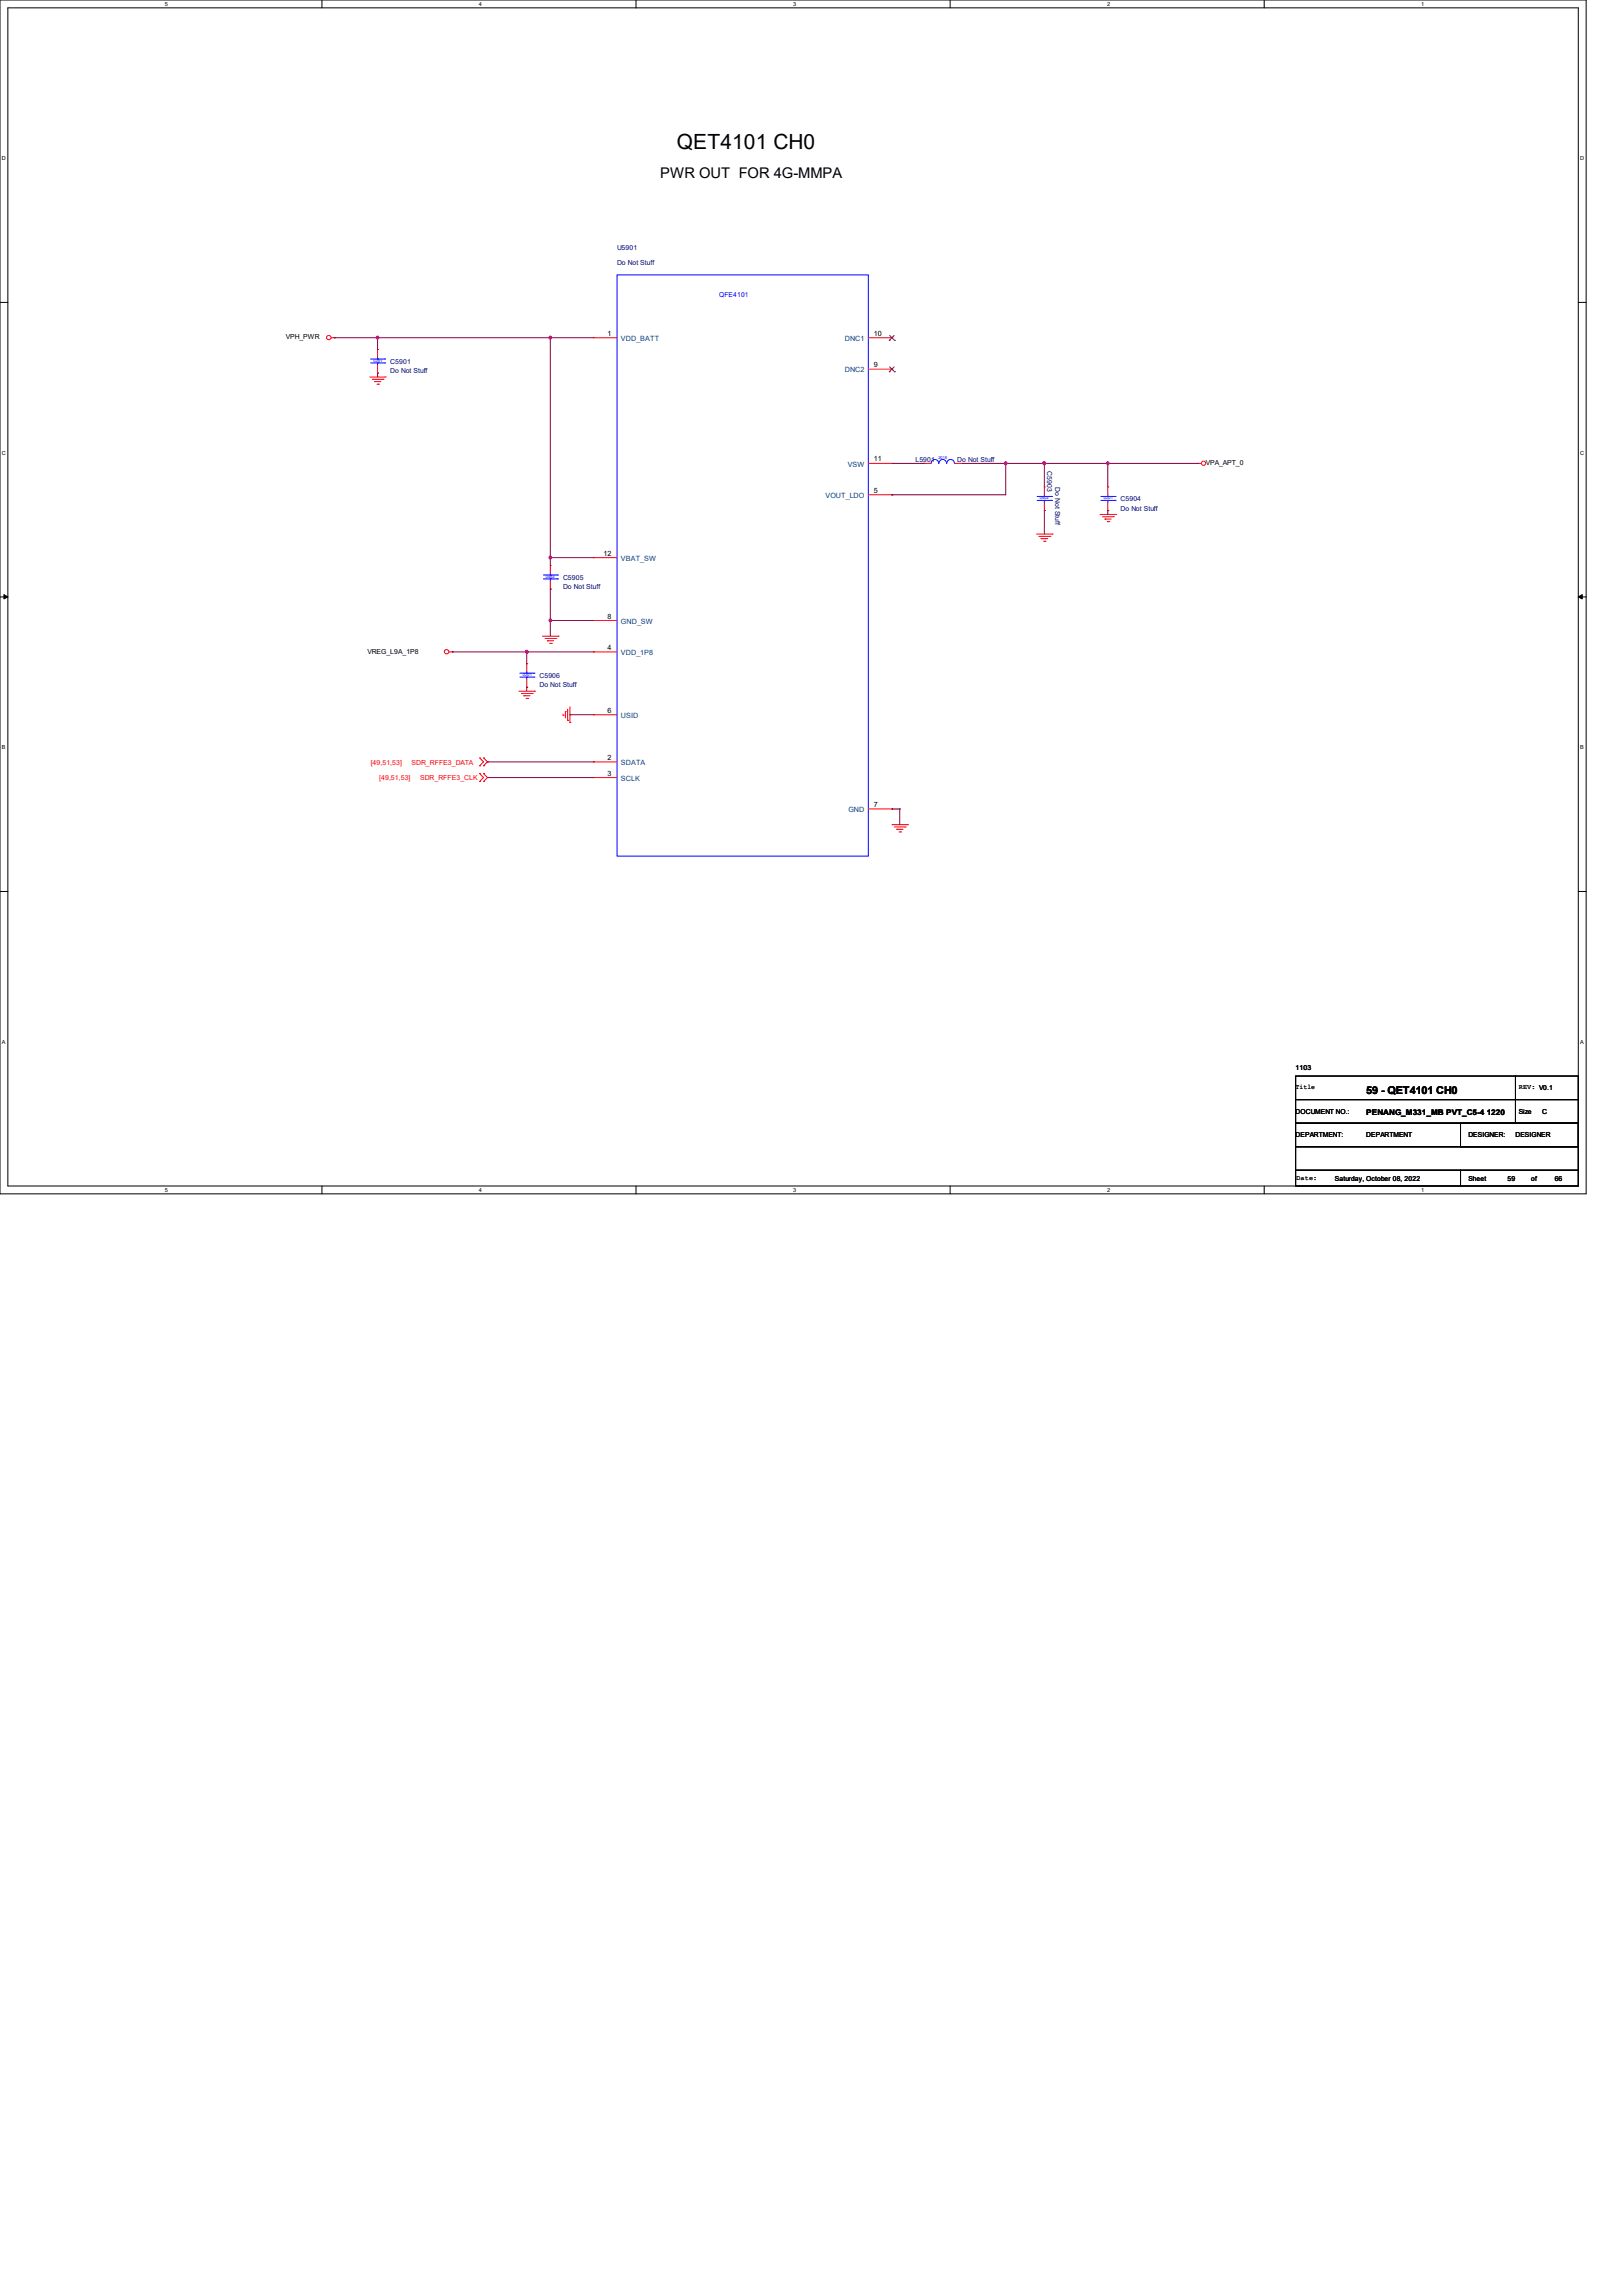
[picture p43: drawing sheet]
<svg xmlns="http://www.w3.org/2000/svg" width="210mm" height="297mm" viewBox="0 0 210 297" stroke-linecap="round" stroke-linejoin="round" font-family="sans-serif">
<defs><g id="words">
<text font-size="2.7" x="87.6" y="19.2">QET4101 CH0</text>
<text font-size="1.9" x="85.4" y="23">PWR OUT FOR 4G-MMPA</text>
<text font-size="1.4" x="176.8" y="141.5">59 - QET4101 CH0</text>
<text font-size="1" x="176.8" y="144.2">PENANG_M331_MB PVT_C5-4 1220</text>
<g font-size=".9" fill="#000080">
<text x="79.8" y="32.3">U5901</text>
<text x="79.8" y="34.3">Do Not Stuff</text>
<text x="50.5" y="47">C5901</text>
<text x="50.5" y="48.3">Do Not Stuff</text>
<text x="118.4" y="59.8">L5901</text>
<text x="123.9" y="59.8">Do Not Stuff</text>
<text x="135.5" y="61" transform="rotate(90 135.5 61)">C5903</text>
<text x="136.5" y="63" transform="rotate(90 136.5 63)">Do Not Stuff</text>
<text x="145" y="64.8">C5904</text>
<text x="145" y="66">Do Not Stuff</text>
<text x="72.9" y="75">C5905</text>
<text x="72.9" y="76.2">Do Not Stuff</text>
<text x="69.8" y="87.7">C5906</text>
<text x="69.8" y="88.9">Do Not Stuff</text>
</g>
<text font-size=".9" fill="#00f" x="93" y="38.4">QFE4101</text>
<g font-size=".9">
<text x="37" y="43.9">VPH_PWR</text>
<text x="78.6" y="43.4">1</text>
<text x="113.1" y="47.5">9</text>
<text x="113.1" y="43.4">10</text>
<text x="113.1" y="59.7">11</text>
<text x="113.1" y="63.8">5</text>
<text x="156" y="60.2">VPA_APT_0</text>
<text x="78.1" y="71.9">12</text>
<text x="78.6" y="80">8</text>
<text x="47.5" y="84.5">VREG_L9A_1P8</text>
<text x="78.6" y="84.1">4</text>
<text x="78.6" y="92.2">6</text>
<text x="78.6" y="98.3">2</text>
<text x="78.6" y="100.3">3</text>
<text x="113.1" y="104.4">7</text>
<text x="167.6" y="140.9">Title</text>
<text x="167.6" y="138.5">1103</text>
<text x="196.5" y="140.9">REV: V0.1</text>
<text x="167.6" y="144.1">DOCUMENT NO.:</text>
<text x="167.6" y="147.1">DEPARTMENT:</text>
<text x="176.8" y="147.1">DEPARTMENT</text>
<text x="190" y="147.1">DESIGNER:</text>
<text x="196.1" y="147.1">DESIGNER</text>
<text x="196.5" y="144.1">Size</text>
<text x="199.6" y="144.1">C</text>
<text x="167.7" y="152.7">Date:</text>
<text x="172.7" y="152.8">Saturday, October 08, 2022</text>
<text x="190" y="152.8">Sheet</text>
<text x="195.1" y="152.8">59</text>
<text x="198.1" y="152.8">of</text>
<text x="201.2" y="152.8">66</text>
</g>
<g font-size=".9" fill="#004080">
<text x="80.3" y="44.1">VDD_BATT</text>
<text x="109.3" y="44.1">DNC1</text>
<text x="109.3" y="48.2">DNC2</text>
<text x="106.8" y="64.4">VOUT_LDO</text>
<text x="109.7" y="60.4">VSW</text>
<text x="80.3" y="72.6">VBAT_SW</text>
<text x="80.3" y="80.7">GND_SW</text>
<text x="80.3" y="84.8">VDD_1P8</text>
<text x="80.3" y="92.9">USID</text>
<text x="80.3" y="99">SDATA</text>
<text x="80.3" y="101">SCLK</text>
<text x="109.8" y="105.1">GND</text>
</g>
<g font-size=".9" fill="#f00">
<text x="48" y="98.9">[49,51,53]</text>
<text x="49.1" y="100.9">[49,51,53]</text>
<text x="53.3" y="98.9">SDR_RFFE3_DATA</text>
<text x="54.4" y="100.9">SDR_RFFE3_CLK</text>
</g>
<g font-size=".7">
<text x="21.3" y=".8">5</text>
<text x="62" y=".8">4</text>
<text x="102.6" y=".8">3</text>
<text x="143.3" y=".8">2</text>
<text x="183.9" y=".8">1</text>
<text x=".3" y="20.7">D</text>
<text x="204.5" y="20.7">D</text>
<text x=".3" y="58.8">C</text>
<text x="204.5" y="58.8">C</text>
<text x=".3" y="96.9">B</text>
<text x="204.5" y="96.9">B</text>
<text x=".3" y="135">A</text>
<text x="204.5" y="135">A</text>
<text x="21.3" y="154.2">5</text>
<text x="62" y="154.2">4</text>
<text x="102.6" y="154.2">3</text>
<text x="143.3" y="154.2">2</text>
<text x="183.9" y="154.2">1</text>
</g>
<g font-size=".5" fill="#00f">
<text x="48.3" y="46.8">0201</text>
<text x="121.4" y="59.4">2016</text>
<text x="134.5" y="64.6">0402</text>
<text x="142.8" y="64.6">0201</text>
<text x="70.6" y="74.8">0402</text>
<text x="67.6" y="87.5">0201</text>
</g>
</g></defs>
<g fill="none" stroke="#000" stroke-width=".13">
<path d="M0 0h205.2v154.4h-205.2zM1 1h203.2v152.4h-203.2zM41.7 0v1M82.3 0v1M122.9 0v1M163.6 0v1M0 39.1h1M204.2 39.1h1M0 77.2h1M.5 76.9l.5 .3-.5 .3zM204.2 77.2l.5-.3v.6zM204.2 77.2h1"/>
<path d="M0 115.3h1M204.2 115.3h1M167.6 139.2h28.5v3h-28.5zM196.1 139.2h8.1v3h-8.1zM41.7 153.4v1M82.3 153.4v1M122.9 153.4v1M163.6 153.4v1M167.6 151.4h21.4v2h-21.4zM167.6 148.3h36.6v3.1h-36.6zM167.6 145.3h36.6v3h-36.6zM167.6 142.2h28.5v3.1h-28.5z"/>
<path d="M189 151.4h15.2v2h-15.2zM189 145.3h15.2v3h-15.2zM196.1 142.2h8.1v3.1h-8.1z"/>
</g>
<path d="M.5 76.9l.5 .3-.5 .3zM204.2 77.2l.5-.3v.6z" fill="#000"/>
<g fill="none" stroke="#f00" stroke-width=".13">
<path d="M42.9 43.7h.4M43.3 43.7h.1M47.8 48.8h2.1M48.2 49.1h1.4M48.5 49.4h.8M48.5 49.4h.1M48.8 49.7h.2M48.9 45.2h.1M48.9 48.3h.1M48.9 45.2v1M48.9 47.2v1.1M49 49.7h.1"/>
<path d="M49.6 49.1h.1M49.9 48.8h.1M76.8 43.7h.1M76.8 43.7h3M112.4 43.7h3M112.4 59.9h3M112.4 47.8h3M115.4 47.8h.1M115.4 43.7h.1M115.4 59.9h.1M119.5 59.9h1M119.5 59.9h.1"/>
<path d="M123.5 59.9h1M124.5 59.9h.1M155 59.9h.1M155 59.9h.4M71.2 73.2h.1M71.2 76.2h.1M71.2 73.2v1M71.2 75.2v1M76.8 72.1h.1M76.8 72.1h3M112.4 64h3M115.4 64h.1"/>
<path d="M134.1 69.1h2M134.4 69.4h1.4M134.7 69.7h.9M134.7 69.7h.1M135 70h.2M135.1 63h.1M135.1 66h.1M135.1 63v1M135.1 65v1M135.2 70h.1M135.8 69.4h.1M136.1 69.1h.1"/>
<path d="M142.3 66.5h2.1M142.7 66.8h1.4M143 67.1h.8M143 67.1h.1M143.3 67.5h.2M143.3 63h.1M143.3 66h.1M143.3 63v1M143.3 65v1M143.5 67.5h.1M144.1 66.8h.1M144.4 66.5h.1"/>
<path d="M58.1 84.3h.4M58.5 84.3h.1M62.1 99.1h.1M62.1 98h.1M62.1 98l.5 .6-.5 .5M62.6 98h.1M62.6 99.1h.1M62.6 98l.5 .6-.5 .5M67.1 89.4h2.1M67.5 89.7h1.4M67.8 90h.8M67.8 90h.1"/>
<path d="M68.1 90.3h.2M68.2 85.9h.1M68.2 88.9h.1M68.2 85.9v1M68.2 87.9v1M68.3 90.3h.1M68.9 89.7h.1M69.2 89.4h.1M70.2 82.3h2M70.5 82.6h1.4M70.8 82.9h.8M70.8 82.9h.1"/>
<path d="M71.1 83.2h.2M71.3 83.2h.1M71.9 82.6h.1M72.2 82.3h.1M72.9 92.5h.1M72.9 92.4v.1M73.2 92h.1M73.2 92v.9M73.4 93.2h.1M73.4 91.7v1.5M73.7 93.5h.1M73.7 91.4v2.1"/>
<path d="M76.8 84.3h.1M76.8 92.5h.1M76.8 98.6h.1M76.8 80.3h.1M76.8 84.3h3M76.8 92.5h3M76.8 98.6h3M76.8 80.3h3M62.1 101.1h.1M62.1 100.1h.1M62.1 100.1l.5 .5-.5 .5M62.6 100.1h.1"/>
<path d="M62.6 101.1h.1M62.6 100.1l.5 .5-.5 .5M76.8 100.6h.1M76.8 100.6h3M112.4 104.6h3M115.4 104.6h.1M115.4 106.7h2M115.7 107h1.4M116 107.3h.8M116 107.3h.1M116.3 107.6h.2M116.5 107.6h.1"/>
<path d="M117.1 107h.1M117.4 106.7h.1"/>
<circle cx="42.6" cy="43.7" r=".29"/>
<circle cx="155.7" cy="59.9" r=".28"/>
<circle cx="57.8" cy="84.3" r=".29"/>
</g>
<g fill="none" stroke="#00f" stroke-width=".13">
<path d="M79.8 35.6h32.6v75.1h-32.6zM48 46.9h1.8M48 46.4h1.8M48.9 46.4h.1M48.9 46.9h.1M48.9 46.2v.2M48.9 46.9v.3M49.8 46.9h.1M49.8 46.4h.1M121.5 59.9a.49 .49 0 0 0-.5-.5 .49 .49 0 0 0-.5 .5M122.5 59.9a.49 .49 0 0 0-.5-.5 .49 .49 0 0 0-.5 .5M123.5 59.9a.49 .49 0 0 0-.5-.5 .49 .49 0 0 0-.5 .5"/>
<path d="M70.3 74.9h1.8M70.3 74.4h1.8M71.2 74.4h.1M71.2 74.9h.1M71.2 74.2v.2M71.2 74.9v.3M72.1 74.9h.1M72.1 74.4h.1M134.2 64.7h1.9M134.2 64.2h1.9M135.1 64.2h.1M135.1 64.7h.1"/>
<path d="M135.1 64v.2M135.1 64.7v.3M136.1 64.7h.1M136.1 64.2h.1M142.5 64.7h1.8M142.5 64.2h1.8M143.3 64.2h.1M143.3 64.7h.1M143.3 64v.2M143.3 64.7v.3M144.3 64.7h.1M144.3 64.2h.1"/>
<path d="M67.3 87.6h1.8M67.3 87.1h1.8M68.2 87.1h.1M68.2 87.6h.1M68.2 86.9v.2M68.2 87.6v.3M69.1 87.6h.1M69.1 87.1h.1"/>
</g>
<path d="M115.1 48.1h.1M115.1 44h.1M115.1 47.5l.6 .6M115.1 43.4l.6 .6M115.7 47.5l-.6 .6M115.7 43.4l-.6 .6M115.7 48.1h.1M115.7 44h.1" fill="none" stroke="#804000" stroke-width=".13"/>
<path d="M43.3 43.7h27.9M43.3 43.7h.1M48.9 43.7h.1" fill="none" stroke="#800040" stroke-width=".13"/>
<circle cx="71.2" cy="43.7" r=".18" fill="#f0f"/>
<circle cx="71.2" cy="43.7" r=".18" fill="none" stroke="#f0f" stroke-width=".13"/>
<circle cx="48.8" cy="43.7" r=".18" fill="#f0f"/>
<circle cx="48.8" cy="43.7" r=".18" fill="none" stroke="#f0f" stroke-width=".13"/>
<path d="M48.9 43.7h.1M48.9 43.7v1.5M71.2 43.7h5.6M71.2 43.7h.1M71.2 43.7v28.4" fill="none" stroke="#800040" stroke-width=".13"/>
<circle cx="71.2" cy="72.1" r=".18" fill="#f0f"/>
<circle cx="71.2" cy="72.1" r=".18" fill="none" stroke="#f0f" stroke-width=".13"/>
<path d="M48.9 48.3h.1M48.9 48.3v.5M115.4 59.9h4.1M119.5 59.9h.1M124.5 59.9h5.6M130.1 59.9h.1" fill="none" stroke="#800040" stroke-width=".13"/>
<circle cx="130.1" cy="59.9" r=".18" fill="#f0f"/>
<circle cx="130.1" cy="59.9" r=".18" fill="none" stroke="#f0f" stroke-width=".13"/>
<path d="M130.1 59.9h.1M130.1 59.9v4.1M130.1 59.9h13.2M135.1 59.9h.1" fill="none" stroke="#800040" stroke-width=".13"/>
<circle cx="135.1" cy="59.9" r=".19" fill="#f0f"/>
<circle cx="135.1" cy="59.9" r=".19" fill="none" stroke="#f0f" stroke-width=".13"/>
<path d="M135.1 59.9h.1M135.1 59.9v3.1M143.3 59.9h11.7M155 59.9h.1" fill="none" stroke="#800040" stroke-width=".13"/>
<circle cx="143.3" cy="59.9" r=".18" fill="#f0f"/>
<circle cx="143.3" cy="59.9" r=".18" fill="none" stroke="#f0f" stroke-width=".13"/>
<g fill="none" stroke="#800040" stroke-width=".13">
<path d="M143.3 59.9h.1M143.3 59.9v3.1M71.2 72.1h5.6M71.2 72.1h.1M71.2 76.2h.1M71.2 72.1v1.1M71.2 76.2v4.1M115.4 64h.1M115.4 64h14.7M135.1 66h.1M135.1 66v3.1M143.3 66h.1"/>
<path d="M143.3 66v.5"/>
</g>
<circle cx="71.2" cy="80.2" r=".18" fill="#f0f"/>
<circle cx="71.2" cy="80.2" r=".18" fill="none" stroke="#f0f" stroke-width=".13"/>
<path d="M58.5 84.3h.1M58.5 84.3h9.7M71.2 80.3h5.6M71.2 80.3h.1M71.2 80.3v2" fill="none" stroke="#800040" stroke-width=".13"/>
<circle cx="68.1" cy="84.3" r=".18" fill="#f0f"/>
<circle cx="68.1" cy="84.3" r=".18" fill="none" stroke="#f0f" stroke-width=".13"/>
<g fill="none" stroke="#800040" stroke-width=".13">
<path d="M63.1 98.6h13.7M63.1 98.6h.1M68.2 84.3h8.6M68.2 84.3h.1M68.2 88.9h.1M68.2 84.3v1.6M68.2 88.9v.5M73.7 92.5h3.1M73.7 92.5h.1M63.1 100.6h13.7M63.1 100.6h.1M115.4 104.6h.1"/>
<path d="M115.4 104.6h1M116.4 104.6h.1M116.4 104.6v2.1"/>
</g>
<circle cx="71.2" cy="43.7" r=".18" fill="#f0f"/>
<circle cx="71.2" cy="43.7" r=".18" fill="none" stroke="#f0f" stroke-width=".13"/>
<circle cx="48.8" cy="43.7" r=".18" fill="#f0f"/>
<circle cx="48.8" cy="43.7" r=".18" fill="none" stroke="#f0f" stroke-width=".13"/>
<circle cx="71.2" cy="72.1" r=".18" fill="#f0f"/>
<circle cx="71.2" cy="72.1" r=".18" fill="none" stroke="#f0f" stroke-width=".13"/>
<circle cx="130.1" cy="59.9" r=".18" fill="#f0f"/>
<circle cx="130.1" cy="59.9" r=".18" fill="none" stroke="#f0f" stroke-width=".13"/>
<circle cx="135.1" cy="59.9" r=".19" fill="#f0f"/>
<circle cx="135.1" cy="59.9" r=".19" fill="none" stroke="#f0f" stroke-width=".13"/>
<circle cx="143.3" cy="59.9" r=".18" fill="#f0f"/>
<circle cx="143.3" cy="59.9" r=".18" fill="none" stroke="#f0f" stroke-width=".13"/>
<circle cx="71.2" cy="80.2" r=".18" fill="#f0f"/>
<circle cx="71.2" cy="80.2" r=".18" fill="none" stroke="#f0f" stroke-width=".13"/>
<circle cx="68.1" cy="84.3" r=".18" fill="#f0f"/>
<circle cx="68.1" cy="84.3" r=".18" fill="none" stroke="#f0f" stroke-width=".13"/>
<use href="#words"/>
</svg>
